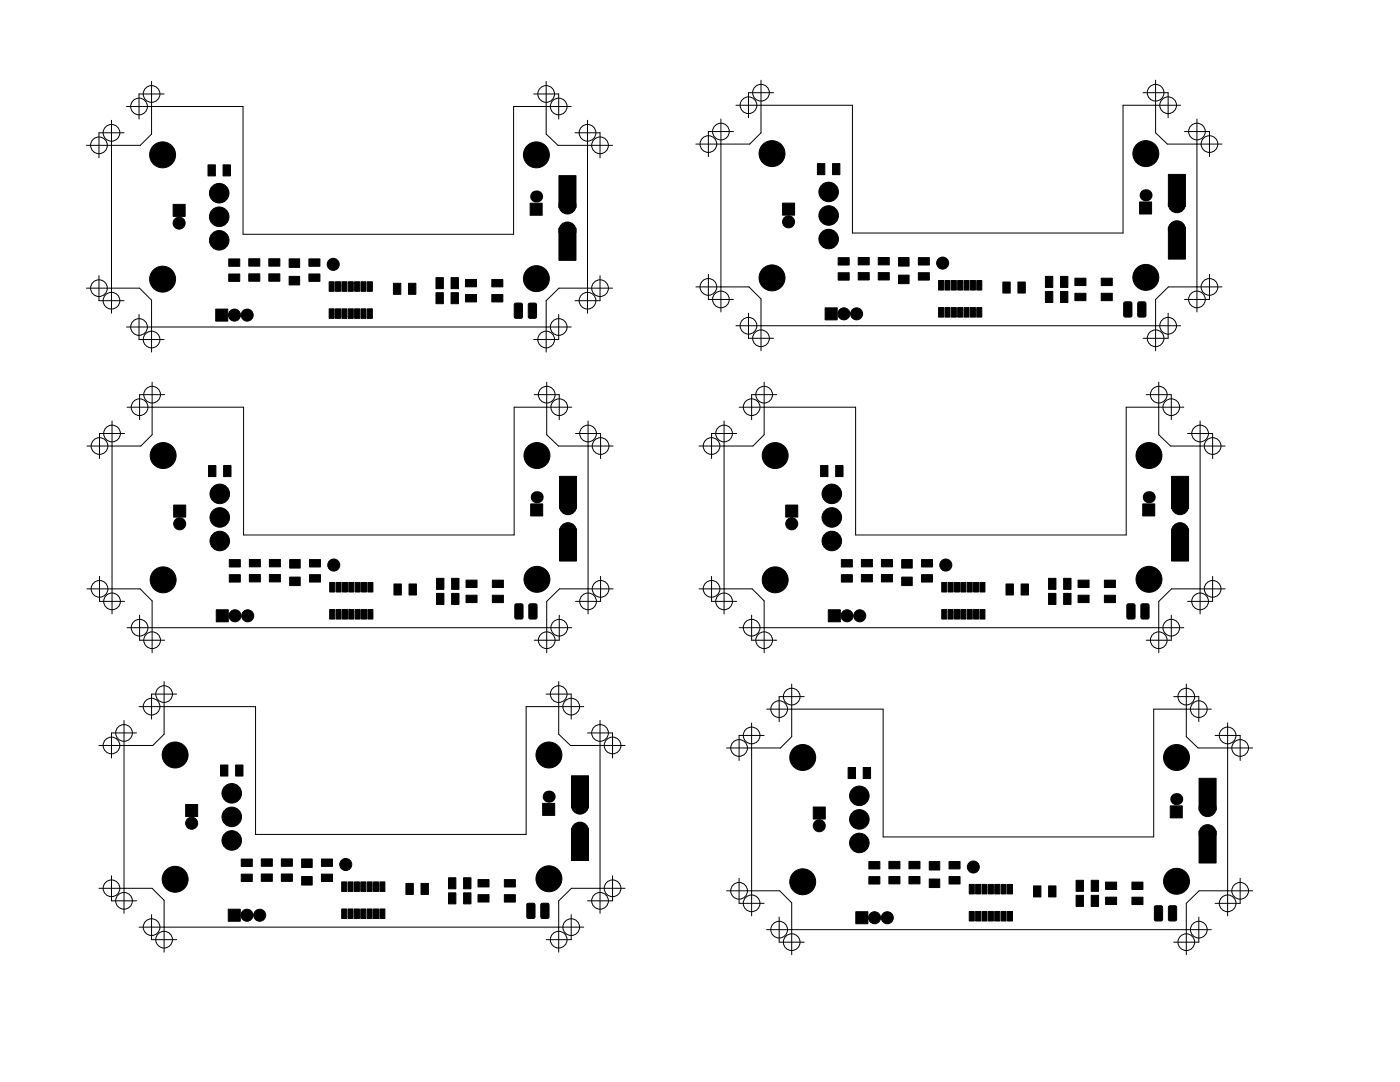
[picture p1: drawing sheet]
<svg xmlns="http://www.w3.org/2000/svg" width="279mm" height="216mm" viewBox="0 0 279 216" stroke-linecap="round" stroke-linejoin="round" font-family="sans-serif">
<g fill="none" stroke="#000" stroke-width=".2">
<path d="M30.2 16.2v10.6l-2.2 2.2h-10.7M32.7 18.8h-4.9v5M106.5 18.8h5v5M109 16.2v10.6l2.4 2.2h10.8M151.9 16v10.5l-2.3 2.3h-10.7M154.4 18.5h-5v5M228.1 18.5h5v5M230.6 16v10.5l2.4 2.3h10.9M22.2 24v38.5M24.7 26.5h-5v5M25.2 21.2h23.3v25.5h54v-25.5h11.5M114.8 26.5h5v5"/>
<path d="M117.2 24v38.5M143.9 23.8v38.5M146.4 26.2h-5v5M146.9 21h23.2v25.5h54v-25.5h11.5M236.4 26.2h5v5M238.9 23.8v38.5M17.3 57.5h10.6l2.3 2.4v10.4M19.7 55v5h5M119.8 55v5h-5M122.2 57.5h-10.7l-2.5 2.5v10.3M138.9 57.3h10.6l2.4 2.4v10.3M141.4 54.7v5h5"/>
<path d="M241.4 54.7v5h-5M243.9 57.3h-10.7l-2.6 2.4v10.3M25.2 65.3h88.8M27.8 62.7v5h4.9M30.4 76.3v10.4l-2.3 2.3h-10.7M32.9 78.7h-5v5M106.6 78.7h5v5M109.1 76.3v10.4l2.4 2.3h10.9M111.5 62.7v5h-5M146.9 65h88.7M149.4 62.5v5h5M152.5 76.3v10.4l-2.2 2.3h-10.8"/>
<path d="M155 78.7h-5v5M228.8 78.7h5v5M231.3 76.3v10.4l2.3 2.3h10.9M233.1 62.5v5h-5M22.4 84v38.5M24.9 86.5h-5v5M25.4 81.3h23.2v25.5h54v-25.5h11.5M114.9 86.5h5v5M117.4 84v38.5M144.5 84v38.5M147 86.5h-5v5M147.5 81.3h23.3v25.5h54v-25.5h11.5"/>
<path d="M237 86.5h5v5M239.5 84v38.5M17.4 117.5h10.6l2.4 2.4v10.3M19.9 115v5h5M119.9 115v5h-5M122.4 117.5h-10.7l-2.6 2.5v10.2M139.5 117.5h10.6l2.4 2.4v10.3M142 115v5h5M242 115v5h-5M244.5 117.5h-10.7l-2.5 2.5v10.2M25.4 125.2h88.7M27.9 122.8v5h5"/>
<path d="M32.7 136v10.5l-2.2 2.3h-10.8M35.3 138.5h-5.1v5M109 138.5h5v5M111.5 136v10.5l2.3 2.3h11M111.6 122.8v5h-5M147.5 125.2h88.8M150 122.8v5h5M158 136.5v10.5l-2.3 2.2h-10.7M160.5 139h-5v5M233.8 122.8v5h-5M234.2 139h5v5M236.8 136.5v10.5l2.3 2.2h10.9"/>
<path d="M24.7 143.8v38.5M27.2 146.2h-5v5M27.8 141h23.2v25.5h54v-25.5h11.5M117.2 146.2h5v5M119.8 143.8v38.5M150 144.2v38.5M152.5 146.8h-5v5M153 141.5h23.3v25.5h53.9v-25.5h11.6M242.5 146.8h5v5M245 144.2v38.5M19.7 177.3h10.6l2.4 2.3v10.4M22.2 174.7v5h5"/>
<path d="M122.2 174.7v5h-5M124.8 177.3h-10.7l-2.6 2.4v10.3M145 177.7h10.6l2.4 2.5v10.3M147.5 175.3v5h5M247.5 175.3v5h-5M250 177.7h-10.7l-2.5 2.6v10.2M27.8 185h88.7M30.2 182.5v5h5.1M114 182.5v5h-5M153 185.5h88.8M155.5 183v5h5M239.2 183v5h-5"/>
<circle cx="30.3" cy="18.8" r="1.67"/>
<circle cx="109" cy="18.8" r="1.67"/>
<circle cx="151.9" cy="18.5" r="1.67"/>
<circle cx="230.6" cy="18.5" r="1.67"/>
<circle cx="19.7" cy="29" r="1.67"/>
<circle cx="22.2" cy="26.5" r="1.67"/>
<circle cx="27.7" cy="21.3" r="1.67"/>
<circle cx="111.5" cy="21.3" r="1.67"/>
<circle cx="117.2" cy="26.5" r="1.67"/>
<circle cx="119.7" cy="29" r="1.67"/>
<circle cx="141.4" cy="28.8" r="1.67"/>
<circle cx="143.9" cy="26.3" r="1.67"/>
<circle cx="149.4" cy="21" r="1.67"/>
<circle cx="233.1" cy="21" r="1.67"/>
<circle cx="238.9" cy="26.3" r="1.67"/>
<circle cx="241.4" cy="28.8" r="1.67"/>
<circle cx="19.7" cy="57.5" r="1.67"/>
<circle cx="119.7" cy="57.5" r="1.67"/>
<circle cx="141.4" cy="57.2" r="1.67"/>
<circle cx="143.9" cy="59.8" r="1.67"/>
<circle cx="238.9" cy="59.8" r="1.67"/>
<circle cx="241.4" cy="57.2" r="1.67"/>
<circle cx="22.2" cy="60" r="1.67"/>
<circle cx="27.7" cy="65.2" r="1.67"/>
<circle cx="30.2" cy="67.8" r="1.67"/>
<circle cx="30.4" cy="78.8" r="1.67"/>
<circle cx="109" cy="67.8" r="1.67"/>
<circle cx="109.1" cy="78.8" r="1.67"/>
<circle cx="111.5" cy="65.2" r="1.67"/>
<circle cx="117.2" cy="60" r="1.67"/>
<circle cx="149.4" cy="65" r="1.67"/>
<circle cx="151.9" cy="67.5" r="1.67"/>
<circle cx="152.5" cy="78.8" r="1.67"/>
<circle cx="230.6" cy="67.5" r="1.67"/>
<circle cx="231.3" cy="78.8" r="1.67"/>
<circle cx="233.1" cy="65" r="1.67"/>
<circle cx="19.9" cy="89" r="1.67"/>
<circle cx="22.4" cy="86.5" r="1.67"/>
<circle cx="27.9" cy="81.3" r="1.67"/>
<circle cx="111.6" cy="81.3" r="1.67"/>
<circle cx="117.4" cy="86.5" r="1.67"/>
<circle cx="119.9" cy="89" r="1.67"/>
<circle cx="142" cy="89" r="1.67"/>
<circle cx="144.5" cy="86.5" r="1.67"/>
<circle cx="150" cy="81.3" r="1.67"/>
<circle cx="233.8" cy="81.3" r="1.67"/>
<circle cx="239.5" cy="86.5" r="1.67"/>
<circle cx="242" cy="89" r="1.67"/>
<circle cx="19.9" cy="117.5" r="1.67"/>
<circle cx="119.9" cy="117.5" r="1.67"/>
<circle cx="142" cy="117.5" r="1.67"/>
<circle cx="242" cy="117.5" r="1.67"/>
<circle cx="22.4" cy="120" r="1.67"/>
<circle cx="27.9" cy="125.3" r="1.67"/>
<circle cx="30.4" cy="127.7" r="1.67"/>
<circle cx="32.7" cy="138.5" r="1.67"/>
<circle cx="109.1" cy="127.7" r="1.67"/>
<circle cx="111.5" cy="138.5" r="1.67"/>
<circle cx="111.6" cy="125.3" r="1.67"/>
<circle cx="117.4" cy="120" r="1.67"/>
<circle cx="144.5" cy="120" r="1.67"/>
<circle cx="150" cy="125.3" r="1.67"/>
<circle cx="152.5" cy="127.7" r="1.67"/>
<circle cx="158" cy="139" r="1.67"/>
<circle cx="231.3" cy="127.7" r="1.67"/>
<circle cx="233.8" cy="125.3" r="1.67"/>
<circle cx="236.7" cy="139" r="1.67"/>
<circle cx="239.5" cy="120" r="1.67"/>
<circle cx="22.2" cy="148.8" r="1.67"/>
<circle cx="24.7" cy="146.3" r="1.67"/>
<circle cx="30.3" cy="141" r="1.67"/>
<circle cx="114" cy="141" r="1.67"/>
<circle cx="119.7" cy="146.3" r="1.67"/>
<circle cx="122.3" cy="148.8" r="1.67"/>
<circle cx="147.5" cy="149.3" r="1.67"/>
<circle cx="150" cy="146.8" r="1.67"/>
<circle cx="155.5" cy="141.5" r="1.67"/>
<circle cx="239.2" cy="141.5" r="1.67"/>
<circle cx="245" cy="146.8" r="1.67"/>
<circle cx="247.5" cy="149.3" r="1.67"/>
<circle cx="22.2" cy="177.2" r="1.67"/>
<circle cx="24.8" cy="179.7" r="1.67"/>
<circle cx="119.7" cy="179.7" r="1.67"/>
<circle cx="122.3" cy="177.2" r="1.67"/>
<circle cx="147.5" cy="177.7" r="1.67"/>
<circle cx="247.5" cy="177.7" r="1.67"/>
<circle cx="30.2" cy="185" r="1.67"/>
<circle cx="32.7" cy="187.5" r="1.67"/>
<circle cx="111.5" cy="187.5" r="1.67"/>
<circle cx="114" cy="185" r="1.67"/>
<circle cx="150" cy="180.2" r="1.67"/>
<circle cx="155.5" cy="185.5" r="1.67"/>
<circle cx="158" cy="188" r="1.67"/>
<circle cx="236.7" cy="188" r="1.67"/>
<circle cx="239.2" cy="185.5" r="1.67"/>
<circle cx="245" cy="180.2" r="1.67"/>
</g>
<g fill="#000" stroke="#000" stroke-width=".2">
<path d="M41.5 32.9h1.5v2.2h-1.5zM44.5 32.9h1.5v2.2h-1.5zM111.5 35h3.4v6.5h-3.4zM163.1 32.6h1.5v2.3h-1.5zM166.1 32.6h1.5v2.3h-1.5zM233.2 34.8h3.4v6.4h-3.4zM34.6 40.8h2.3v2.4h-2.3zM45.6 51.7h2.3v1.4h-2.3zM45.6 54.7h2.3v1.4h-2.3zM49.6 54.6h2.3v1.5h-2.3zM49.6 51.6h2.3v1.5h-2.3zM53.6 54.6h2.3v1.5h-2.3z"/>
<path d="M53.6 51.6h2.3v1.5h-2.3zM57.7 51.6h2.1v1.7h-2.1zM57.7 55.2h2.1v1.7h-2.1zM61.7 51.7h2.2v1.4h-2.2zM61.7 54.7h2.2v1.4h-2.2zM65.7 56.2h1v1.9h-1zM67 56.2h1v1.9h-1zM68.2 56.2h1v1.9h-1zM69.5 56.2h1v1.9h-1zM70.8 56.2h1v1.9h-1zM72 56.2h1v1.9h-1zM73.3 56.2h1v1.9h-1z"/>
<path d="M78.5 56.5h1.5v2.2h-1.5zM81.5 56.5h1.5v2.2h-1.5zM87 55.4h1.5v2.2h-1.5zM90 55.4h1.5v2.2h-1.5zM92.9 55.8h2.2v1.4h-2.2zM92.9 58.8h2.2v1.4h-2.2zM98.1 55.8h2.3v1.4h-2.3zM105.8 40.6h2.4v2.3h-2.4zM111.5 45.6h3.4v6.4h-3.4zM156.2 40.5h2.4v2.4h-2.4zM167.3 54.4h2.2v1.5h-2.2zM167.3 51.4h2.2v1.5h-2.2z"/>
<path d="M171.3 51.4h2.2v1.5h-2.2zM171.3 54.4h2.2v1.5h-2.2zM175.3 51.4h2.2v1.5h-2.2zM175.3 54.4h2.2v1.5h-2.2zM179.3 54.9h2.1v1.7h-2.1zM179.3 51.4h2.1v1.7h-2.1zM183.3 54.4h2.2v1.5h-2.2zM183.3 51.4h2.2v1.5h-2.2zM187.3 56h1v1.9h-1zM188.6 56h1v1.9h-1zM189.9 56h1v1.9h-1zM191.1 56h1v1.9h-1z"/>
<path d="M192.4 56h1v1.9h-1zM193.7 56h1v1.9h-1zM194.9 56h1v1.9h-1zM200.1 56.3h1.5v2.2h-1.5zM203.1 56.3h1.5v2.2h-1.5zM208.6 55.2h1.5v2.1h-1.5zM211.6 55.2h1.5v2.1h-1.5zM214.5 58.5h2.2v1.5h-2.2zM214.5 55.5h2.2v1.5h-2.2zM219.8 55.5h2.2v1.5h-2.2zM219.8 58.5h2.2v1.5h-2.2zM227.4 40.3h2.4v2.4h-2.4z"/>
<path d="M233.2 45.3h3.4v6.4h-3.4zM43 61.7h2.4v2.4h-2.4zM65.7 61.6h1v1.9h-1zM67 61.6h1v1.9h-1zM68.2 61.6h1v1.9h-1zM69.5 61.6h1v1.9h-1zM70.8 61.6h1v1.9h-1zM72 61.6h1v1.9h-1zM73.3 61.6h1v1.9h-1zM87 58.4h1.5v2.2h-1.5zM90 58.4h1.5v2.2h-1.5zM98.1 58.8h2.3v1.4h-2.3z"/>
<path d="M102.7 60.6l1.2-.1 .3 .1 .1 2.6-.2 .3h-1.1l-.3-.1zM105.5 60.6l1.2-.1 .3 .1 .1 2.6-.2 .3h-1.1l-.3-.1zM164.7 61.4h2.4v2.4h-2.4zM187.3 61.4h1v1.9h-1zM188.6 61.4h1v1.9h-1zM189.9 61.4h1v1.9h-1zM191.1 61.4h1v1.9h-1zM192.4 61.4h1v1.9h-1zM193.7 61.4h1v1.9h-1zM194.9 61.4h1v1.9h-1zM208.6 58.2h1.5v2.2h-1.5zM211.6 58.2h1.5v2.2h-1.5z"/>
<path d="M224.3 60.3l1.3-.1 .3 .2v2.5l-.2 .3-1.1 .1-.3-.2zM227.1 60.3l1.3-.1 .3 .2v2.5l-.2 .3-1.1 .1-.3-.2zM41.6 92.9h1.5v2.2h-1.5zM44.6 92.9h1.5v2.2h-1.5zM111.7 95.1h3.4v6.3h-3.4zM163.8 92.9h1.4v2.2h-1.4zM166.8 92.9h1.4v2.2h-1.4zM233.8 95.1h3.4v6.3h-3.4zM34.7 100.8h2.4v2.4h-2.4zM45.8 111.7h2.2v1.4h-2.2zM45.8 114.7h2.2v1.4h-2.2zM49.8 114.6h2.2v1.5h-2.2z"/>
<path d="M49.8 111.6h2.2v1.5h-2.2zM53.8 114.6h2.2v1.5h-2.2zM53.8 111.6h2.2v1.5h-2.2zM57.8 111.7h2.1v1.7h-2.1zM57.8 115.1h2.1v1.7h-2.1zM61.8 111.7h2.2v1.4h-2.2zM61.8 114.7h2.2v1.4h-2.2zM65.8 116.2h1v1.9h-1zM67.1 116.2h1v1.9h-1zM68.3 116.2h1v1.9h-1zM69.6 116.2h1v1.9h-1zM70.9 116.2h1v1.9h-1z"/>
<path d="M72.1 116.2h1v1.9h-1zM73.4 116.2h1v1.9h-1zM78.6 116.5h1.5v2.2h-1.5zM81.6 116.5h1.5v2.2h-1.5zM87.1 115.4h1.5v2.2h-1.5zM90.1 115.4h1.5v2.2h-1.5zM93 115.8h2.2v1.4h-2.2zM93 118.8h2.2v1.4h-2.2zM98.3 115.8h2.2v1.4h-2.2zM105.9 100.5h2.4v2.5h-2.4zM111.7 105.5h3.4v6.4h-3.4zM156.8 100.8h2.4v2.4h-2.4z"/>
<path d="M167.9 114.7h2.2v1.4h-2.2zM167.9 111.7h2.2v1.4h-2.2zM171.9 111.6h2.2v1.5h-2.2zM171.9 114.6h2.2v1.5h-2.2zM175.9 111.6h2.2v1.5h-2.2zM175.9 114.6h2.2v1.5h-2.2zM180 115.1h2.1v1.7h-2.1zM180 111.7h2.1v1.7h-2.1zM183.9 114.7h2.2v1.4h-2.2zM183.9 111.7h2.2v1.4h-2.2zM187.9 116.2h1v1.9h-1zM189.2 116.2h1v1.9h-1z"/>
<path d="M190.5 116.2h1v1.9h-1zM191.8 116.2h1v1.9h-1zM193 116.2h1v1.9h-1zM194.3 116.2h1v1.9h-1zM195.6 116.2h1v1.9h-1zM200.8 116.5h1.4v2.2h-1.4zM203.8 116.5h1.5v2.2h-1.5zM209.3 115.4h1.4v2.2h-1.4zM212.3 115.4h1.4v2.2h-1.4zM215.1 118.8h2.3v1.4h-2.3zM215.1 115.8h2.3v1.4h-2.3zM220.4 115.8h2.2v1.4h-2.2z"/>
<path d="M228.1 100.5h2.4v2.5h-2.4zM233.8 105.5h3.4v6.4h-3.4zM43.2 121.7h2.4v2.4h-2.4zM65.8 121.6h1v1.9h-1zM67.1 121.6h1v1.9h-1zM68.3 121.6h1v1.9h-1zM69.6 121.6h1v1.9h-1zM70.9 121.6h1v1.9h-1zM72.1 121.6h1v1.9h-1zM73.4 121.6h1v1.9h-1zM87.1 118.4h1.5v2.2h-1.5zM90.1 118.4h1.5v2.2h-1.5z"/>
<path d="M98.3 118.8h2.2v1.4h-2.2zM102.8 120.6l1.3-.1 .2 .1 .1 2.6-.2 .3h-1.1l-.3-.1zM105.6 120.6l1.3-.1 .2 .1 .1 2.6-.2 .3h-1.1l-.3-.1zM165.3 121.7h2.4v2.4h-2.4zM187.9 121.6h1v1.9h-1zM189.2 121.6h1v1.9h-1zM190.5 121.6h1v1.9h-1zM191.8 121.6h1v1.9h-1zM193 121.6h1v1.9h-1zM194.3 121.6h1v1.9h-1zM195.6 121.6h1v1.9h-1zM209.3 118.4h1.4v2.2h-1.4z"/>
<path d="M212.3 118.4h1.4v2.2h-1.4zM220.4 118.8h2.2v1.4h-2.2zM225 120.6l1.2-.1 .3 .1v2.6l-.1 .3h-1.2l-.3-.1zM227.8 120.6l1.2-.1 .3 .1v2.6l-.1 .3h-1.2l-.3-.1zM44 152.6h1.5v2.3h-1.5zM47 152.6h1.5v2.3h-1.5zM114.1 154.8h3.4v6.4h-3.4zM169.3 153.2h1.4v2.1h-1.4zM172.3 153.2h1.4v2.1h-1.4zM239.3 155.3h3.4v6.4h-3.4zM37 160.5h2.5v2.4h-2.5zM48.2 171.4h2.1v1.5h-2.1z"/>
<path d="M48.2 174.4h2.1v1.5h-2.1zM52.2 174.4h2.1v1.5h-2.1zM52.2 171.4h2.1v1.5h-2.1zM56.2 174.4h2.1v1.5h-2.1zM56.2 171.4h2.1v1.5h-2.1zM60.2 171.4h2.1v1.7h-2.1zM60.2 174.9h2.1v1.7h-2.1zM64.1 171.4h2.2v1.5h-2.2zM64.1 174.4h2.2v1.5h-2.2zM68.2 176h1v1.9h-1zM69.5 176h1v1.9h-1zM70.7 176h1v1.9h-1z"/>
<path d="M72 176h1v1.9h-1zM73.3 176h1v1.9h-1zM74.5 176h1v1.9h-1zM75.8 176h1v1.9h-1zM81 176.3h1.5v2.2h-1.5zM84 176.3h1.5v2.2h-1.5zM89.5 175.2h1.5v2.1h-1.5zM92.5 175.2h1.5v2.1h-1.5zM95.4 175.5h2.2v1.5h-2.2zM95.4 178.5h2.2v1.5h-2.2zM100.7 178.5h2.1v1.5h-2.1zM100.7 175.5h2.1v1.5h-2.1z"/>
<path d="M108.3 160.3h2.4v2.4h-2.4zM114.1 165.3h3.4v6.4h-3.4zM162.3 161h2.4v2.4h-2.4zM173.4 174.9h2.2v1.5h-2.2zM173.4 171.9h2.2v1.5h-2.2zM177.4 171.9h2.2v1.5h-2.2zM177.4 174.9h2.2v1.5h-2.2zM181.4 171.9h2.2v1.5h-2.2zM181.4 174.9h2.2v1.5h-2.2zM185.4 175.4h2.2v1.7h-2.2zM185.4 171.9h2.2v1.7h-2.2zM189.4 174.9h2.2v1.5h-2.2z"/>
<path d="M189.4 171.9h2.2v1.5h-2.2zM193.4 176.5h1v1.9h-1zM194.7 176.5h1v1.9h-1zM196 176.5h1v1.9h-1zM197.3 176.5h1v1.9h-1zM198.5 176.5h1v1.9h-1zM199.8 176.5h1v1.9h-1zM201.1 176.5h1v1.9h-1zM206.3 176.8h1.4v2.2h-1.4zM209.3 176.8h1.4v2.2h-1.4zM214.8 175.6h1.4v2.3h-1.4zM217.8 175.6h1.4v2.3h-1.4z"/>
<path d="M220.6 179h2.2v1.5h-2.2zM220.6 176h2.2v1.5h-2.2zM225.9 176h2.2v1.5h-2.2zM233.5 160.8h2.5v2.4h-2.5zM239.3 165.8h3.4v6.4h-3.4zM45.6 181.4h2.4v2.4h-2.4zM68.2 181.4h1v1.9h-1zM69.5 181.4h1v1.9h-1zM70.7 181.4h1v1.9h-1zM72 181.4h1v1.9h-1zM73.3 181.4h1v1.9h-1zM74.5 181.4h1v1.9h-1z"/>
<path d="M75.8 181.4h1v1.9h-1zM89.5 178.2h1.5v2.2h-1.5zM92.5 178.2h1.5v2.2h-1.5zM105.2 180.3l1.2-.1 .3 .2 .1 2.5-.2 .3-1.1 .1-.3-.2zM108 180.3l1.2-.1 .3 .2 .1 2.5-.2 .3-1.1 .1-.3-.2zM170.8 181.9h2.4v2.4h-2.4zM193.4 181.9h1v1.9h-1zM194.7 181.9h1v1.9h-1zM196 181.9h1v1.9h-1zM197.3 181.9h1v1.9h-1zM198.5 181.9h1v1.9h-1zM199.8 181.9h1v1.9h-1z"/>
<path d="M201.1 181.9h1v1.9h-1zM214.8 178.7h1.4v2.2h-1.4zM217.8 178.7h1.4v2.2h-1.4zM225.9 179h2.2v1.5h-2.2zM230.5 180.8l1.2-.1 .3 .2v2.5l-.1 .3-1.2 .1-.3-.2zM233.3 180.8l1.2-.1 .3 .2v2.5l-.1 .3-1.2 .1-.3-.2z"/>
<circle cx="32.4" cy="30.9" r="2.59"/>
<circle cx="43.7" cy="38.5" r="1.95"/>
<circle cx="107" cy="30.9" r="2.59"/>
<circle cx="154.1" cy="30.6" r="2.59"/>
<circle cx="165.4" cy="38.3" r="1.95"/>
<circle cx="228.7" cy="30.6" r="2.59"/>
<circle cx="32.4" cy="55.7" r="2.59"/>
<circle cx="35.8" cy="44.5" r="1.2"/>
<circle cx="43.7" cy="48" r="1.95"/>
<circle cx="43.7" cy="43.2" r="1.95"/>
<circle cx="66.5" cy="52.7" r="1.2"/>
<circle cx="107" cy="55.6" r="2.59"/>
<circle cx="113.2" cy="41" r="1.7"/>
<circle cx="113.2" cy="46" r="1.7"/>
<circle cx="154.1" cy="55.4" r="2.59"/>
<circle cx="157.4" cy="44.3" r="1.2"/>
<circle cx="165.4" cy="47.7" r="1.95"/>
<circle cx="165.4" cy="43" r="1.95"/>
<circle cx="188.1" cy="52.5" r="1.2"/>
<circle cx="228.7" cy="55.3" r="2.59"/>
<circle cx="234.9" cy="45.7" r="1.7"/>
<circle cx="234.9" cy="40.7" r="1.7"/>
<circle cx="46.8" cy="62.9" r="1.2"/>
<circle cx="49.3" cy="62.9" r="1.2"/>
<circle cx="168.4" cy="62.6" r="1.2"/>
<circle cx="171" cy="62.6" r="1.2"/>
<circle cx="32.6" cy="90.9" r="2.59"/>
<circle cx="43.9" cy="98.5" r="1.95"/>
<circle cx="107.2" cy="90.9" r="2.59"/>
<circle cx="154.7" cy="90.9" r="2.59"/>
<circle cx="166" cy="98.5" r="1.95"/>
<circle cx="229.3" cy="90.9" r="2.59"/>
<circle cx="32.6" cy="115.7" r="2.59"/>
<circle cx="35.9" cy="104.5" r="1.2"/>
<circle cx="43.9" cy="108" r="1.95"/>
<circle cx="43.9" cy="103.2" r="1.95"/>
<circle cx="66.6" cy="112.7" r="1.2"/>
<circle cx="107.2" cy="115.6" r="2.59"/>
<circle cx="113.4" cy="101" r="1.7"/>
<circle cx="113.4" cy="106" r="1.7"/>
<circle cx="154.7" cy="115.7" r="2.59"/>
<circle cx="158" cy="104.5" r="1.2"/>
<circle cx="166" cy="108" r="1.95"/>
<circle cx="166" cy="103.2" r="1.95"/>
<circle cx="188.8" cy="112.7" r="1.2"/>
<circle cx="229.3" cy="115.6" r="2.59"/>
<circle cx="235.5" cy="106" r="1.7"/>
<circle cx="235.5" cy="101" r="1.7"/>
<circle cx="46.9" cy="122.9" r="1.2"/>
<circle cx="49.4" cy="122.9" r="1.2"/>
<circle cx="169" cy="122.9" r="1.2"/>
<circle cx="171.6" cy="122.9" r="1.2"/>
<circle cx="34.9" cy="150.6" r="2.59"/>
<circle cx="46.2" cy="158.3" r="1.95"/>
<circle cx="109.5" cy="150.6" r="2.59"/>
<circle cx="160.2" cy="151.1" r="2.59"/>
<circle cx="171.5" cy="158.8" r="1.95"/>
<circle cx="234.8" cy="151.1" r="2.59"/>
<circle cx="34.9" cy="175.4" r="2.59"/>
<circle cx="38.2" cy="164.3" r="1.2"/>
<circle cx="46.2" cy="167.7" r="1.95"/>
<circle cx="46.2" cy="163" r="1.95"/>
<circle cx="69" cy="172.5" r="1.2"/>
<circle cx="109.5" cy="175.3" r="2.59"/>
<circle cx="115.8" cy="165.7" r="1.7"/>
<circle cx="115.8" cy="160.7" r="1.7"/>
<circle cx="160.2" cy="175.9" r="2.59"/>
<circle cx="163.5" cy="164.8" r="1.2"/>
<circle cx="171.5" cy="168.2" r="1.95"/>
<circle cx="171.5" cy="163.5" r="1.95"/>
<circle cx="194.2" cy="173" r="1.2"/>
<circle cx="234.8" cy="175.8" r="2.59"/>
<circle cx="241" cy="166.3" r="1.7"/>
<circle cx="241" cy="161.3" r="1.7"/>
<circle cx="49.3" cy="182.6" r="1.2"/>
<circle cx="51.8" cy="182.6" r="1.2"/>
<circle cx="174.5" cy="183.1" r="1.2"/>
<circle cx="177.1" cy="183.1" r="1.2"/>
</g>
<g fill="#000">
<circle cx="107" cy="39.2" r="1.2"/>
<circle cx="228.6" cy="39" r="1.2"/>
<circle cx="107.1" cy="99.2" r="1.2"/>
<circle cx="229.3" cy="99.2" r="1.2"/>
<circle cx="109.5" cy="159" r="1.2"/>
<circle cx="234.8" cy="159.5" r="1.2"/>
</g>
</svg>
